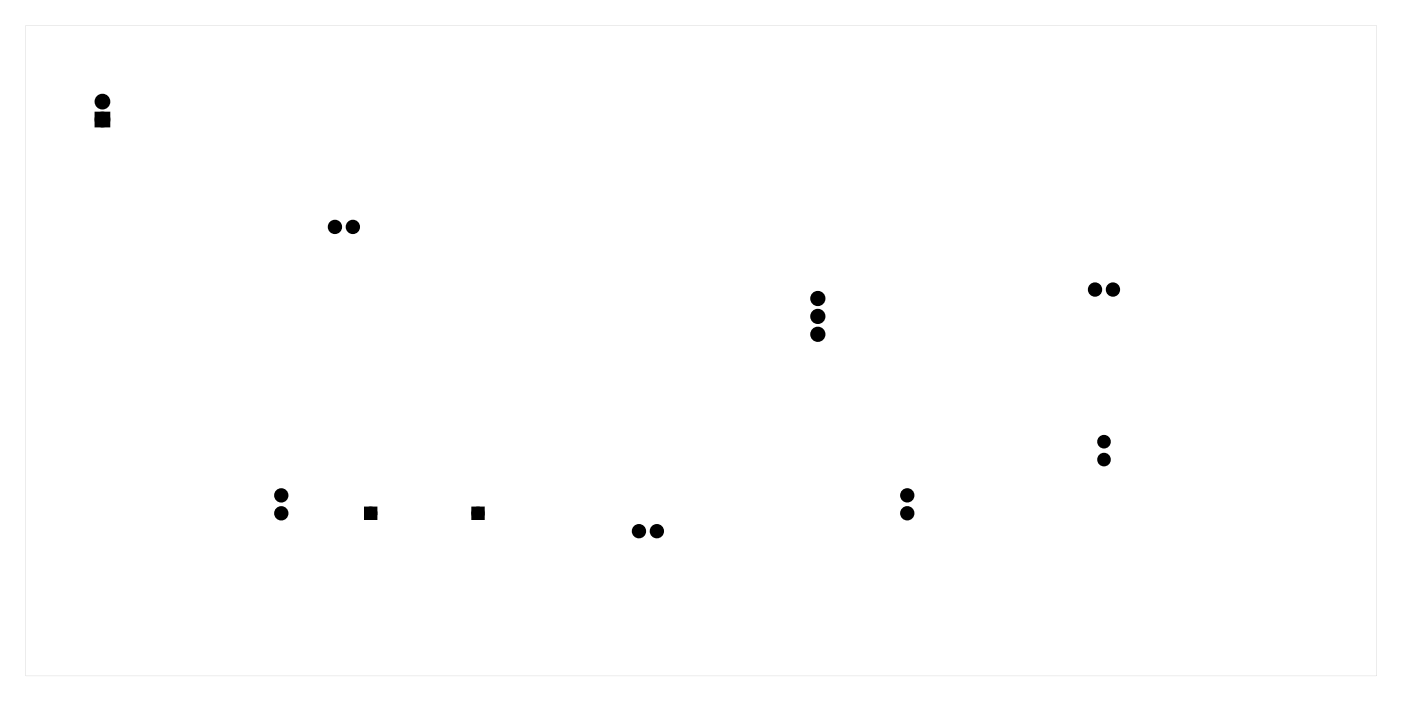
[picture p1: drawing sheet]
<svg xmlns="http://www.w3.org/2000/svg" width="199mm" height="99mm" viewBox="0 0 199 99" stroke-linecap="round" stroke-linejoin="round" font-family="sans-serif">
<g fill="#000">
<path d="M13.8 16.2h1.5v1.5h-1.5z"/>
<path d="M3.6 3.6v92.3h191.9v-92.3zM3.6 3.6h191.9v92.3h-191.9z"/>
<path d="M51.8 72v1.7h1.7v-1.7zM52.1 72.8a.57 .57 0 0 1 1.1 0 .57 .57 0 0 1-1.1 0z"/>
<path d="M67.1 72v1.7h1.6v-1.7zM67.3 72.8a.6 .6 0 0 1 1.2 0 .6 .6 0 0 1-1.2 0z"/>
</g>
<g fill="#000">
<circle cx="14.5" cy="14.4" r=".74"/>
<circle cx="14.5" cy="17" r=".74"/>
<circle cx="47.6" cy="32.2" r=".64"/>
<circle cx="50.1" cy="32.2" r=".64"/>
<circle cx="116.1" cy="42.4" r=".7"/>
<circle cx="116.1" cy="44.9" r=".7"/>
<circle cx="116.1" cy="47.4" r=".7"/>
<circle cx="155.5" cy="41.1" r=".64"/>
<circle cx="158.1" cy="41.1" r=".64"/>
<circle cx="39.9" cy="70.3" r=".64"/>
<circle cx="39.9" cy="72.8" r=".64"/>
<circle cx="52.6" cy="72.8" r=".7"/>
<circle cx="67.9" cy="72.8" r=".7"/>
<circle cx="90.7" cy="75.4" r=".64"/>
<circle cx="93.3" cy="75.4" r=".64"/>
<circle cx="128.8" cy="72.8" r=".64"/>
<circle cx="128.8" cy="70.3" r=".64"/>
<circle cx="156.8" cy="65.2" r=".62"/>
<circle cx="156.8" cy="62.7" r=".62"/>
</g>
<g fill="none" stroke="#000" stroke-width=".69" stroke-linecap="butt">
<circle cx="156.8" cy="65.2" r=".62"/>
<circle cx="156.8" cy="62.7" r=".62"/>
</g>
<g fill="none" stroke="#000" stroke-width=".76" stroke-linecap="butt">
<path d="M13.8 16.2h1.5v1.5h-1.5z"/>
<circle cx="14.5" cy="14.4" r=".74"/>
<circle cx="14.5" cy="17" r=".74"/>
<circle cx="47.6" cy="32.2" r=".64"/>
<circle cx="50.1" cy="32.2" r=".64"/>
<circle cx="116.1" cy="47.4" r=".7"/>
<circle cx="116.1" cy="44.9" r=".7"/>
<circle cx="116.1" cy="42.4" r=".7"/>
<circle cx="155.5" cy="41.1" r=".64"/>
<circle cx="158.1" cy="41.1" r=".64"/>
<circle cx="39.9" cy="72.8" r=".64"/>
<circle cx="39.9" cy="70.3" r=".64"/>
<circle cx="90.7" cy="75.4" r=".64"/>
<circle cx="93.3" cy="75.4" r=".64"/>
<circle cx="128.8" cy="72.8" r=".64"/>
<circle cx="128.8" cy="70.3" r=".64"/>
</g>
<g fill="none" stroke="#000" stroke-width=".51">
<circle cx="52.6" cy="72.8" r=".7"/>
<circle cx="67.9" cy="72.8" r=".7"/>
</g>
<g fill="none" stroke="#000" stroke-width=".25">
<path d="M51.8 72h1.7v1.7h-1.7zM67.1 72h1.6v1.7h-1.6z"/>
<circle cx="52.6" cy="72.8" r=".57"/>
<circle cx="67.9" cy="72.8" r=".57"/>
</g>
</svg>
